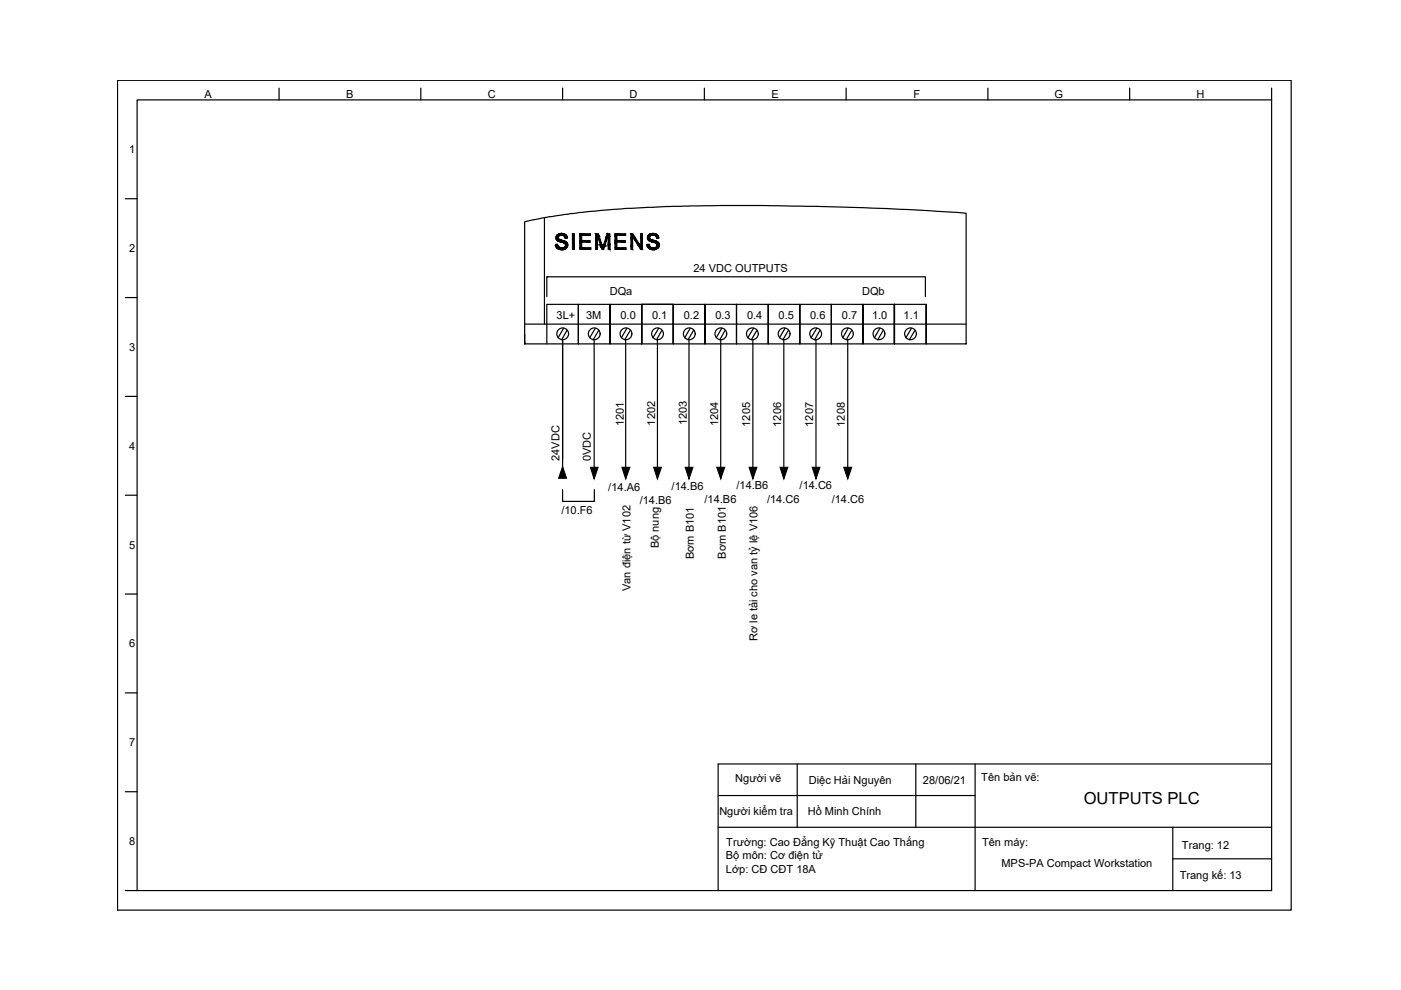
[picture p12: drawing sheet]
<svg xmlns="http://www.w3.org/2000/svg" width="297mm" height="210mm" viewBox="0 0 297 210" stroke-linecap="round" stroke-linejoin="round" font-family="sans-serif">
<defs><g id="words">
<text font-size="3.5" x="229.8" y="170.4">OUTPUTS PLC</text>
<g font-size="2.3">
<text x="43.3" y="20.8">A</text>
<text x="73.4" y="20.8">B</text>
<text x="103.4" y="20.8">C</text>
<text x="133.5" y="20.8">D</text>
<text x="163.6" y="20.8">E</text>
<text x="193.7" y="20.8">F</text>
<text x="223.6" y="20.8">G</text>
<text x="253.7" y="20.8">H</text>
<text x="27.4" y="32.5">1</text>
<text x="27.4" y="53.5">2</text>
<text x="147" y="57.8">24 VDC OUTPUTS</text>
<text x="129.3" y="62.6">DQa</text>
<text x="182.8" y="62.6">DQb</text>
<text x="118" y="67.6">3L+</text>
<text x="124.3" y="67.6">3M</text>
<text x="131.6" y="67.6">0.0</text>
<text x="138.2" y="67.6">0.1</text>
<text x="145" y="67.6">0.2</text>
<text x="151.7" y="67.6">0.3</text>
<text x="158.4" y="67.6">0.4</text>
<text x="165.1" y="67.6">0.5</text>
<text x="171.8" y="67.6">0.6</text>
<text x="178.5" y="67.6">0.7</text>
<text x="184.9" y="67.6">1.0</text>
<text x="191.6" y="67.6">1.1</text>
<text x="27.4" y="74.4">3</text>
<text x="27.4" y="95.3">4</text>
<text x="132.3" y="90.3" transform="rotate(-90 132.3 90.3)">1201</text>
<text x="138.9" y="90.2" transform="rotate(-90 138.9 90.2)">1202</text>
<text x="145.6" y="90.1" transform="rotate(-90 145.6 90.1)">1203</text>
<text x="152.3" y="90.4" transform="rotate(-90 152.3 90.4)">1204</text>
<text x="159" y="90.5" transform="rotate(-90 159 90.5)">1205</text>
<text x="165.6" y="90.5" transform="rotate(-90 165.6 90.5)">1206</text>
<text x="172.4" y="90.5" transform="rotate(-90 172.4 90.5)">1207</text>
<text x="179.1" y="90.5" transform="rotate(-90 179.1 90.5)">1208</text>
<text x="118.6" y="97.7" transform="rotate(-90 118.6 97.7)">24VDC</text>
<text x="125.3" y="97.8" transform="rotate(-90 125.3 97.8)">0VDC</text>
<text x="129" y="104.1">/14.A6</text>
<text x="135.6" y="106.8">/14.B6</text>
<text x="142.4" y="103.9">/14.B6</text>
<text x="149.4" y="106.7">/14.B6</text>
<text x="156.2" y="103.7">/14.B6</text>
<text x="162.6" y="106.7">/14.C6</text>
<text x="169.5" y="103.7">/14.C6</text>
<text x="176.3" y="106.7">/14.C6</text>
<text x="119" y="109">/10.F6</text>
<text x="27.4" y="116.3">5</text>
<text x="139.7" y="116.3" transform="rotate(-90 139.7 116.3)">Bộ nung</text>
<text x="147.1" y="118.6" transform="rotate(-90 147.1 118.6)">Bơm B101</text>
<text x="153.9" y="118.5" transform="rotate(-90 153.9 118.5)">Bơm B101</text>
<text x="133.7" y="125.3" transform="rotate(-90 133.7 125.3)">Van điện từ V102</text>
<text x="27.4" y="137.3">6</text>
<text x="160.6" y="135.9" transform="rotate(-90 160.6 135.9)">Rơ le tải cho van tỷ lệ V106</text>
<text x="27.4" y="158.2">7</text>
<text x="155.9" y="165.8">Người vẽ</text>
<text x="171.5" y="166.2">Diệc Hải Nguyên</text>
<text x="195.7" y="166.1">28/06/21</text>
<text x="208.1" y="165.5">Tên bản vẽ:</text>
<text x="152.5" y="172.9">Người kiểm tra</text>
<text x="171.3" y="172.9">Hồ Minh Chính</text>
<text x="27.4" y="179.2">8</text>
<text x="154" y="179.3">Trường: Cao Đẳng Kỹ Thuật Cao Thắng</text>
<text x="208.2" y="179.4">Tên máy:</text>
<text x="153.9" y="182.2">Bộ môn: Cơ điện tử</text>
<text x="153.9" y="185">Lớp: CĐ CĐT 18A</text>
<text x="212.3" y="183.9">MPS-PA Compact Workstation</text>
<text x="250.6" y="180">Trang: 12</text>
<text x="250.1" y="186.3">Trang kế: 13</text>
</g>
</g></defs>
<!-- layer: 0 -->
<g fill="none" stroke="#000" stroke-width=".25">
<path d="M24.9 17h248.9v176h-248.9zM59.2 18.7v2.5M89.2 18.7v2.5M119.3 18.7v2.5M149.3 18.7v2.5M179.4 18.7v2.5M209.5 18.7v2.5M239.5 18.7v2.5M269.6 18.7v2.5M26.6 42.1h2.5M26.6 63.1h2.5M26.6 84h2.5"/>
<path d="M26.6 105h2.5M26.6 126h2.5M26.6 146.9h2.5M26.6 167.9h2.5M152.3 175.4h117.3M152.3 168.7h54.4M169 162v13.4M194.2 162v13.4M206.7 162v26.8M248.7 175.4v13.4M269.6 162h-117.3v26.8M26.6 188.8h243v-167.6h-240.5v167.6"/>
<path d="M248.7 182.1h20.9"/>
</g>
<!-- layer: PDF18_TEXT -->
<g fill="#000" stroke="#000" stroke-width=".21">
<path d="M117.8 51.8h.4zM119.8 50.5h.4zM137.4 50.7h.5zM137.2 51.8h.4zM139.1 51.6h.6zM139.2 50.5h.4z"/>
<path d="M118 50.1h.4zM118 50.1h.4z"/>
<path d="M118 50.7h.5zM118 50.7h.5z"/>
<path d="M117.8 51.8h.4zM117.8 51.8h.4z"/>
<path d="M117.8 51.8l.4 .1zM117.8 51.8l.4 .1z"/>
<path d="M117.8 51.9h.4zM117.8 51.9h.4z"/>
<path d="M117.8 51.9l.4 .1zM117.8 51.9l.4 .1z"/>
<path d="M117.8 52h.4zM117.8 52h.4z"/>
<path d="M117.8 52h.4zM117.8 52h.4z"/>
<path d="M117.8 52h.5zM117.8 52h.5z"/>
<path d="M117.8 52l.5 .1zM117.8 52l.5 .1z"/>
<path d="M117.8 52.1h.5zM117.8 52.1h.5z"/>
<path d="M117.9 50.3h.4zM117.9 50.3h.4z"/>
<path d="M117.9 50.3h.4zM117.9 50.3h.4z"/>
<path d="M117.9 50.3l.4 .1zM117.9 50.3l.4 .1z"/>
<path d="M117.9 50.4h.4zM117.9 50.4h.4z"/>
<path d="M117.9 50.4l.4 .1zM117.9 50.4l.4 .1z"/>
<path d="M117.8 52.1l.5 .1zM117.8 52.1l.5 .1z"/>
<path d="M117.8 52.2h.5zM117.8 52.2h.5z"/>
<path d="M117.9 52.2l.4 .1zM117.9 52.2l.4 .1z"/>
<path d="M118 50.2h.3zM117.9 50.2h.4z"/>
<path d="M117.9 50.2l.4 .1zM117.9 50.2l.4 .1z"/>
<path d="M117.9 50.3h.4zM117.9 50.3h.4z"/>
<path d="M117.9 50.5h.4zM117.9 50.5h.4zM117.9 50.5h.4zM117.9 50.5h.4z"/>
<path d="M117.9 50.5l.4 .1zM117.9 50.5l.4 .1z"/>
<path d="M117.9 50.6h.5zM117.9 50.6h.5z"/>
<path d="M117.9 52.3h.5zM117.9 52.3h.5z"/>
<path d="M118 50.1h.4zM118 50.1l.3 .1z"/>
<path d="M118 50.6h.4zM118 50.6h.4z"/>
<path d="M118 50.1h.4zM118 50.1h.4z"/>
<path d="M118 50.1h.4zM118 50.1h.4z"/>
<path d="M118 50.6l.4 .1zM118 50.6l.4 .1z"/>
<path d="M118 50.7h.5zM118 50.7h.5z"/>
<path d="M117.9 52.3h.5zM117.9 52.3h.5z"/>
<path d="M117.9 52.3h.5zM117.9 52.3h.5z"/>
<path d="M117.9 52.3l.6 .1zM117.9 52.3l.6 .1z"/>
<path d="M118 52.4h.6zM118 52.4h.6z"/>
<path d="M118 50h.5zM118 50l.5 .1z"/>
<path d="M118 50h.6zM118 50h.5z"/>
<path d="M118 50.7l.6 .1zM118 50.7l.6 .1z"/>
<path d="M118 52.4l.6 .1zM118 52.4l.6 .1z"/>
<path d="M118.1 49.9h.5zM118.1 49.9l.5 .1z"/>
<path d="M118 50.8h.7zM118 50.8h.7z"/>
<path d="M118 52.5h.7zM118 52.5h.7z"/>
<path d="M118.1 49.9h.7zM118.1 49.9h.6z"/>
<path d="M118 50.8l.8 .1zM118 50.8l.8 .1z"/>
<path d="M118 52.5h.8zM118 52.5h.8z"/>
<path d="M118 50.9h.9zM118 50.9h.9z"/>
<path d="M118.1 52.5h.9zM118.1 52.5h.9z"/>
<path d="M118.1 49.9h.9zM118.1 49.9h.8z"/>
<path d="M118.1 50.9h1zM118.1 50.9h1z"/>
<path d="M118.9 49.5h.3zM118.9 49.5h.3z"/>
<path d="M118.1 50.9l1.2 .1zM118.1 50.9l1.2 .1z"/>
<path d="M118.1 51h1.3zM118.1 51h1.3z"/>
<path d="M118.7 49.5h.8zM118.7 49.5h.8z"/>
<path d="M118.2 51h1.3zM118.2 51h1.3z"/>
<path d="M118.8 52.9h.7zM118.8 52.9h.6z"/>
<path d="M118.6 49.5l.9 .1zM118.6 49.5l.9 .1z"/>
<path d="M118.2 51l1.4 .1zM118.2 51l1.4 .1z"/>
<path d="M118.6 52.9h.9zM118.6 52.9h.9z"/>
<path d="M118.5 49.6h1.2zM118.5 49.6h1.2z"/>
<path d="M119.7 50.1h.5zM119.7 50.1h.5z"/>
<path d="M118.2 51.1h1.5zM118.2 51.1h1.5z"/>
<path d="M118.4 49.6h1.3zM118.4 49.6h1.3z"/>
<path d="M118.5 52.8h1.2zM118.5 52.8l1.2 .1z"/>
<path d="M118.3 49.6l1.5 .1zM118.3 49.6l1.5 .1z"/>
<path d="M118.3 51.1l1.4 .1zM118.3 51.1l1.4 .1z"/>
<path d="M118.4 52.8h1.3zM118.4 52.8h1.3z"/>
<path d="M118.3 49.7h1.6zM118.3 49.7h1.6z"/>
<path d="M118.4 51.2h1.5zM118.4 51.2h1.5z"/>
<path d="M118.3 52.8h1.5zM118.3 52.8h1.5z"/>
<path d="M118.3 49.7l1.6 .1zM118.3 49.7l1.6 .1z"/>
<path d="M118.5 51.2h1.4zM118.5 51.2h1.4z"/>
<path d="M118.2 49.8h1.8zM118.2 49.8h1.8z"/>
<path d="M119.9 52h.4zM119.9 52h.4z"/>
<path d="M118.3 52.7h1.6zM118.3 52.7l1.6 .1z"/>
<path d="M118.2 49.8h1.8zM118.2 49.8h1.8z"/>
<path d="M118.1 49.8l1.9 .1zM118.1 49.8l1.9 .1z"/>
<path d="M118.6 51.2h1.4zM118.6 51.2h1.4z"/>
<path d="M118.6 51.2l1.4 .1zM118.6 51.2l1.4 .1z"/>
<path d="M118.2 52.7h1.8zM118.2 52.7h1.8z"/>
<path d="M118.2 52.7h1.8zM118.2 52.7h1.7z"/>
<path d="M119.1 49.9h.9zM119.1 49.9h.9z"/>
<path d="M118.8 51.3h1.2zM118.8 51.3h1.2z"/>
<path d="M119.4 49.9h.7zM119.4 49.9h.7z"/>
<path d="M118.9 51.3l1.2 .1zM118.9 51.3l1.2 .1z"/>
<path d="M118.1 52.6h1.9zM118.1 52.6l1.9 .1z"/>
<path d="M119.5 49.9l.6 .1zM119.5 49.9l.6 .1z"/>
<path d="M119.5 50h.6zM119.5 50h.6z"/>
<path d="M119.6 50l.5 .1zM119.6 50l.5 .1z"/>
<path d="M118.1 52.6h2zM118.1 52.6h1.9z"/>
<path d="M119.6 50.1h.6zM119.6 50.1h.6z"/>
<path d="M119.1 51.4h1.1zM119.1 51.4h1.1z"/>
<path d="M119.4 52.5h.7zM119.3 52.5h.8z"/>
<path d="M118.1 52.5h2zM118.1 52.5l2 .1z"/>
<path d="M119.7 50.1h.5zM119.7 50.1h.5z"/>
<path d="M119.7 50.1l.5 .1zM119.7 50.1l.5 .1z"/>
<path d="M119.7 50.2h.5zM119.7 50.2h.5z"/>
<path d="M119.7 50.2l.5 .1zM119.7 50.2l.5 .1z"/>
<path d="M119.7 50.3h.5zM119.7 50.3h.5z"/>
<path d="M119.2 51.4h1zM119.2 51.4h1z"/>
<path d="M119.3 51.4h.9zM119.3 51.4h.9z"/>
<path d="M119.5 51.4l.7 .1zM119.5 51.4l.7 .1z"/>
<path d="M119.7 52.4l.5 .1zM119.7 52.4l.5 .1z"/>
<path d="M119.6 52.5h.6zM119.5 52.5h.7z"/>
<path d="M119.5 52.5h.7zM119.5 52.5h.6z"/>
<path d="M119.7 50.3h.5zM119.7 50.3h.5z"/>
<path d="M119.8 50.3h.4zM119.8 50.3h.4z"/>
<path d="M119.8 50.3l.4 .1zM119.8 50.3l.4 .1z"/>
<path d="M119.8 50.4h.4zM119.8 50.4h.4z"/>
<path d="M119.8 50.4l.4 .1zM119.8 50.4l.4 .1z"/>
<path d="M119.8 50.5h.4zM119.8 50.5h.4z"/>
<path d="M119.5 51.5h.7zM119.5 51.5h.7z"/>
<path d="M119.6 51.5l.6 .1zM119.6 51.5l.6 .1z"/>
<path d="M119.7 51.6h.6zM119.7 51.6h.6zM119.7 51.6h.6zM119.7 51.6h.6z"/>
<path d="M119.7 52.3l.5 .1zM119.7 52.3l.5 .1z"/>
<path d="M119.7 52.4h.5zM119.7 52.4h.5z"/>
<path d="M119.8 51.6l.5 .1zM119.8 51.6l.5 .1z"/>
<path d="M119.8 52.3h.5zM119.8 52.3h.5z"/>
<path d="M119.8 52.3h.5zM119.8 52.3h.4z"/>
<path d="M119.8 51.7h.5zM119.8 51.7h.5z"/>
<path d="M119.8 51.7h.5zM119.8 51.7h.5z"/>
<path d="M119.8 51.7l.5 .1zM119.8 51.7l.5 .1z"/>
<path d="M119.9 51.8h.4zM119.9 51.8h.4zM119.9 51.8h.4zM119.9 51.8h.4z"/>
<path d="M119.9 52.1l.4 .1zM119.9 52.1l.4 .1z"/>
<path d="M119.9 52.2h.4zM119.9 52.2h.4z"/>
<path d="M119.9 52.2l.4 .1zM119.9 52.2l.4 .1z"/>
<path d="M119.9 52.3h.4zM119.9 52.3h.4z"/>
<path d="M119.9 51.8l.4 .1zM119.9 51.8l.4 .1z"/>
<path d="M119.9 51.9h.4zM119.9 51.9h.4z"/>
<path d="M119.9 51.9l.4 .1zM119.9 51.9l.4 .1z"/>
<path d="M119.9 52h.4zM119.9 52h.4z"/>
<path d="M119.9 52h.4zM119.9 52h.4z"/>
<path d="M119.9 52l.4 .1zM119.9 52l.4 .1z"/>
<path d="M119.9 52.1h.4zM119.9 52.1h.4z"/>
<path d="M121.4 49.5v3.4h.4zM121.4 49.5h.4v3.4z"/>
<path d="M122.9 49.9l.4 1.1v-1.1zM122.9 49.9l.4 1.1h-.4z"/>
<path d="M122.9 51.4l.4 1.1v-1.1zM122.9 51.4l.4 1.1h-.4z"/>
<path d="M122.9 51l2.2 .4v-.4zM122.9 51l2.2 .4h-2.2z"/>
<path d="M122.9 49.5l2.3 .4v-.4zM122.9 49.5l2.3 .4h-2.3z"/>
<path d="M122.9 52.5l2.4 .4v-.4zM122.9 52.5l2.4 .4h-2.4z"/>
<path d="M126.3 50.1h.4zM126.3 50.1h.4z"/>
<path d="M126.3 50.1l.4 2.8v-2.8zM126.3 50.1l.4 2.8h-.4z"/>
<path d="M126.3 49.5l.7 .6-.1-.6zM126.3 49.5l.7 .6h-.7z"/>
<path d="M126.7 50.1h.4zM126.7 50.1h.4z"/>
<path d="M126.7 50.1l.9 1.8-.5-1.8zM126.7 50.1l.9 1.8h-.3z"/>
<path d="M127.3 51.9l.4 .1zM127.3 51.9l.4 .1z"/>
<path d="M127.3 52h.4zM127.3 52h.4z"/>
<path d="M127.3 52l.4 .1zM127.3 52l.4 .1z"/>
<path d="M127.4 52.1h.3zM127.4 52.1h.3z"/>
<path d="M127.4 52.1l.3 .1zM127.4 52.1l.3 .1z"/>
<path d="M127.4 52.2l.3 .1zM127.4 52.2l.3 .1z"/>
<path d="M127.4 52.3h.3zM127.4 52.3h.3z"/>
<path d="M127.4 52.3h.4zM127.4 52.3h.4z"/>
<path d="M127.4 52.3h.4zM127.4 52.3h.4z"/>
<path d="M127.4 52.3l.4 .1zM127.4 52.3l.4 .1z"/>
<path d="M127.5 52.4h.3zM127.5 52.4h.3z"/>
<path d="M127.8 52.3h.4zM127.8 52.3h.4z"/>
<path d="M127.8 52.3l.3 .1zM127.8 52.3l.3 .1z"/>
<path d="M127.8 52.4h.3zM127.8 52.4h.3z"/>
<path d="M127.5 52.4l.5 .5 .1-.5zM127.5 52.4l.5 .5h-.4z"/>
<path d="M127.9 52.2l.3 .1zM127.9 52.2l.3 .1z"/>
<path d="M127.8 52.3h.4zM127.8 52.3h.4z"/>
<path d="M127.8 52.3h.4zM127.8 52.3h.3z"/>
<path d="M127.9 52.1h.3zM127.9 52.1h.3z"/>
<path d="M127.9 52.1h.3zM127.9 52.1l.3 .1z"/>
<path d="M128 52h.3zM128 52h.3z"/>
<path d="M127.9 52h.4zM127.9 52h.4z"/>
<path d="M127.9 52h.4zM127.9 52l.3 .1z"/>
<path d="M128 51.9h.3zM128 51.9l.3 .1z"/>
<path d="M128.6 50.1l-.3 1.8 .6-1.8zM128.6 50.1l-.3 1.8h-.3z"/>
<path d="M128.7 49.5l.6 .6v-.6zM128.7 49.5l.6 .6h-.7z"/>
<path d="M128.9 50.1l.4 1.8v-1.8zM128.9 50.1l.4 1.8h-.4z"/>
<path d="M128.9 51.9l.4 1v-1zM128.9 51.9l.4 1h-.4z"/>
<path d="M130.4 49.9l.4 1.1v-1.1zM130.4 49.9l.4 1.1h-.4z"/>
<path d="M130.4 51.4l.4 1.1v-1.1zM130.4 51.4l.4 1.1h-.4z"/>
<path d="M130.4 51l2.2 .4v-.4zM130.4 51l2.2 .4h-2.2z"/>
<path d="M130.4 49.5l2.3 .4v-.4zM130.4 49.5l2.3 .4h-2.3z"/>
<path d="M130.4 52.5l2.3 .4v-.4zM130.4 52.5l2.3 .4h-2.3z"/>
<path d="M133.8 50.3l.3 1.9v-1.9zM133.8 50.3l.3 1.9h-.3z"/>
<path d="M133.8 52.2l.3 .7v-.7zM133.8 52.2l.3 .7h-.3z"/>
<path d="M133.8 49.5l.8 .8-.4-.8zM133.8 49.5l.8 .8h-.8z"/>
<path d="M134.1 50.3l1.7 1.9-1.2-1.9zM134.1 50.3l1.7 1.9h-.4z"/>
<path d="M135.8 49.5l.4 2.7v-2.7zM135.8 49.5l.4 2.7h-.4z"/>
<path d="M135.4 52.2l.8 .7v-.7zM135.4 52.2l.8 .7h-.4z"/>
<path d="M137.2 51.8h.4zM137.2 51.8h.4z"/>
<path d="M137.2 52h.5zM137.2 52h.5z"/>
<path d="M137.3 50.3h.4zM137.3 50.3h.4z"/>
<path d="M137.5 49.9h.9zM137.5 49.9h.9z"/>
<path d="M137.2 51.8l.4 .1zM137.2 51.8l.4 .1z"/>
<path d="M137.2 51.9h.4zM137.2 51.9h.4z"/>
<path d="M137.2 51.9l.4 .1zM137.2 51.9l.4 .1z"/>
<path d="M137.2 52h.5zM137.2 52h.5z"/>
<path d="M137.2 52h.5zM137.2 52h.5z"/>
<path d="M137.2 52l.5 .1zM137.2 52l.5 .1z"/>
<path d="M137.3 50.3h.4zM137.3 50.3h.4z"/>
<path d="M137.3 50.3l.4 .1zM137.3 50.3l.4 .1z"/>
<path d="M137.3 50.4h.4zM137.3 50.4h.4z"/>
<path d="M137.3 50.4l.4 .1zM137.3 50.4l.4 .1z"/>
<path d="M137.3 50.5h.4zM137.3 50.5h.4zM137.3 50.5h.4zM137.3 50.5h.4z"/>
<path d="M137.2 52.1h.5zM137.2 52.1h.5z"/>
<path d="M137.3 52.1l.4 .1zM137.3 52.1l.4 .1z"/>
<path d="M137.3 52.2h.4zM137.3 52.2h.4z"/>
<path d="M137.3 52.2l.4 .1zM137.3 52.2l.4 .1z"/>
<path d="M137.3 50.2l.4 .1zM137.3 50.2l.4 .1z"/>
<path d="M137.3 50.3h.4zM137.3 50.3h.4z"/>
<path d="M137.3 50.5l.4 .1zM137.3 50.5l.4 .1z"/>
<path d="M137.3 50.6h.5zM137.3 50.6h.5z"/>
<path d="M137.3 52.3h.5zM137.3 52.3h.5z"/>
<path d="M137.4 50.1h.4zM137.4 50.1h.4z"/>
<path d="M137.4 50.1h.4zM137.4 50.1h.4z"/>
<path d="M137.4 50.1l.4 .1zM137.4 50.1l.4 .1z"/>
<path d="M137.4 50.2h.4zM137.4 50.2h.3z"/>
<path d="M137.3 50.6h.5zM137.3 50.6h.5z"/>
<path d="M137.4 50.6l.4 .1zM137.4 50.6l.4 .1z"/>
<path d="M137.3 52.3h.5zM137.3 52.3h.5z"/>
<path d="M137.3 52.3h.6zM137.3 52.3h.6z"/>
<path d="M137.4 50.1h.5zM137.4 50.1h.4z"/>
<path d="M137.4 50.7h.5zM137.4 50.7h.5zM137.4 50.7h.5z"/>
<path d="M137.3 52.3l.6 .1zM137.3 52.3l.6 .1z"/>
<path d="M137.4 50l.5 .1zM137.4 50l.5 .1z"/>
<path d="M137.4 52.4h.5zM137.4 52.4h.5z"/>
<path d="M137.4 50h.6zM137.4 50h.5z"/>
<path d="M137.4 50.7l.6 .1zM137.4 50.7l.6 .1z"/>
<path d="M137.4 52.4l.6 .1zM137.4 52.4l.6 .1z"/>
<path d="M137.5 49.9h.5zM137.4 50h.6z"/>
<path d="M137.4 52.5h.7zM137.4 52.5h.7z"/>
<path d="M137.4 50.8h.7zM137.4 50.8h.7z"/>
<path d="M137.5 49.9h.6zM137.5 49.9h.6z"/>
<path d="M137.4 50.8l.8 .1zM137.4 50.8l.8 .1z"/>
<path d="M137.4 52.5h.8zM137.4 52.5h.8z"/>
<path d="M137.4 50.9h.9zM137.4 50.9h.9z"/>
<path d="M137.4 52.5h1zM137.4 52.5h1z"/>
<path d="M137.5 50.9h1zM137.5 50.9h1z"/>
<path d="M138.4 49.5h.2zM138.4 49.5h.2z"/>
<path d="M137.5 50.9l1.2 .1zM137.5 50.9l1.2 .1z"/>
<path d="M137.5 51h1.3zM137.5 51h1.3z"/>
<path d="M138.1 49.5h.7zM138.1 49.5h.7z"/>
<path d="M137.6 51h1.3zM137.6 51h1.3z"/>
<path d="M138.2 52.9h.6zM138.2 52.9h.6z"/>
<path d="M138 49.5l1 .1zM137.9 49.6h1.1z"/>
<path d="M137.6 51l1.4 .1zM137.6 51l1.4 .1z"/>
<path d="M138 52.9h1zM138 52.9h.9z"/>
<path d="M137.9 49.6h1.2zM137.9 49.6h1.2z"/>
<path d="M137.7 51.1h1.4zM137.7 51.1h1.4z"/>
<path d="M137.8 49.6h1.3zM137.8 49.6h1.3z"/>
<path d="M137.9 52.8h1.2zM137.9 52.8l1.2 .1z"/>
<path d="M137.7 49.6l1.5 .1zM137.7 49.6l1.5 .1z"/>
<path d="M137.7 51.1l1.5 .1zM137.7 51.1l1.5 .1z"/>
<path d="M137.8 52.8h1.4zM137.8 52.8h1.3z"/>
<path d="M137.7 49.7h1.6zM137.7 49.7h1.6z"/>
<path d="M137.8 51.2h1.5zM137.8 51.2h1.5z"/>
<path d="M139.2 52.3h.5zM139.2 52.3h.5z"/>
<path d="M137.7 52.8h1.5zM137.7 52.8h1.5z"/>
<path d="M137.7 49.7l1.6 .1zM137.7 49.7l1.6 .1z"/>
<path d="M137.6 49.8h1.7zM137.6 49.8h1.7z"/>
<path d="M137.9 51.2h1.4zM137.9 51.2h1.4z"/>
<path d="M139.3 52h.4zM139.3 52h.4z"/>
<path d="M137.7 52.7h1.6zM137.7 52.7l1.6 .1z"/>
<path d="M137.6 49.8h1.8zM137.6 49.8h1.8z"/>
<path d="M137.9 51.2h1.5zM137.9 51.2h1.5z"/>
<path d="M137.7 52.7h1.6zM137.7 52.7h1.6z"/>
<path d="M137.5 49.8l1.9 .1zM137.5 49.8l1.9 .1z"/>
<path d="M138.1 51.2l1.3 .1zM138.1 51.2l1.3 .1z"/>
<path d="M137.6 52.7h1.8zM137.6 52.7h1.7z"/>
<path d="M138.5 49.9h.9zM138.5 49.9h.9z"/>
<path d="M138.8 49.9h.6zM138.8 49.9h.6z"/>
<path d="M138.8 49.9l.7 .1zM138.8 49.9l.7 .1z"/>
<path d="M138.2 51.3h1.2zM138.2 51.3h1.2z"/>
<path d="M138.3 51.3l1.2 .1zM138.3 51.3l1.2 .1z"/>
<path d="M137.5 52.6l1.9 .1zM137.5 52.6l1.9 .1z"/>
<path d="M138.9 50h.6zM138.9 50h.6z"/>
<path d="M139 50l.5 .1zM139 50l.5 .1z"/>
<path d="M137.5 52.6h2zM137.5 52.6h1.9z"/>
<path d="M139 50.1h.5zM139 50.1h.5z"/>
<path d="M139 50.1h.6zM139 50.1h.6z"/>
<path d="M138.5 51.4h1.1zM138.5 51.4h1.1z"/>
<path d="M138.8 52.5h.7zM138.7 52.5h.8z"/>
<path d="M137.5 52.5h2zM137.5 52.5l2 .1z"/>
<path d="M139.1 50.1h.5zM139.1 50.1h.5z"/>
<path d="M139.1 50.1l.5 .1zM139.1 50.1l.5 .1z"/>
<path d="M139.1 50.2h.5zM139.1 50.2h.5z"/>
<path d="M138.6 51.4h1zM138.6 51.4h1z"/>
<path d="M138.8 51.4h.8zM138.8 51.4h.8z"/>
<path d="M138.9 52.5h.7zM138.8 52.5h.7z"/>
<path d="M139.1 50.2l.5 .1zM139.1 50.2l.5 .1z"/>
<path d="M139.2 50.3h.4zM139.2 50.3h.4z"/>
<path d="M139.2 50.3h.4zM139.2 50.3h.4z"/>
<path d="M138.8 51.4l.8 .1zM138.8 51.4l.8 .1z"/>
<path d="M139.1 52.4l.5 .1zM139.1 52.4l.5 .1z"/>
<path d="M139 52.5h.6zM139 52.5h.6z"/>
<path d="M139.2 50.3h.4zM139.2 50.3h.4z"/>
<path d="M139.2 50.3l.4 .1zM139.2 50.3l.4 .1z"/>
<path d="M139.2 50.4h.4zM139.2 50.4h.4z"/>
<path d="M139.2 50.4l.4 .1zM139.2 50.4l.4 .1z"/>
<path d="M139.2 50.5h.4zM139.2 50.5h.4z"/>
<path d="M139 51.5h.6zM139 51.5h.6z"/>
<path d="M139 51.5l.6 .1zM139 51.5l.6 .1z"/>
<path d="M139.1 51.6h.6zM139.1 51.6h.6zM139.1 51.6h.6z"/>
<path d="M139.2 52.3l.4 .1zM139.2 52.3l.4 .1z"/>
<path d="M139.1 52.4h.5zM139.1 52.4h.5z"/>
<path d="M139.2 51.6l.5 .1zM139.2 51.6l.5 .1z"/>
<path d="M139.2 51.7h.5zM139.2 51.7h.5z"/>
<path d="M139.2 51.7h.5zM139.2 51.7h.5z"/>
<path d="M139.2 51.7l.5 .1zM139.2 51.7l.5 .1z"/>
<path d="M139.3 51.8h.4zM139.3 51.8h.4z"/>
<path d="M139.3 51.8h.4zM139.3 51.8h.4z"/>
<path d="M139.3 52.1l.4 .1zM139.3 52.1l.4 .1z"/>
<path d="M139.3 52.2h.4zM139.3 52.2h.4z"/>
<path d="M139.3 52.2l.4 .1zM139.3 52.2l.4 .1z"/>
<path d="M139.3 52.3h.4zM139.3 52.3h.4z"/>
<path d="M139.2 52.3h.5zM139.2 52.3h.4z"/>
<path d="M139.3 51.8l.4 .1zM139.3 51.8l.4 .1z"/>
<path d="M139.3 51.9h.4zM139.3 51.9h.4z"/>
<path d="M139.3 51.9l.4 .1zM139.3 51.9l.4 .1z"/>
<path d="M139.3 52h.4zM139.3 52h.4z"/>
<path d="M139.3 52h.4zM139.3 52h.4z"/>
<path d="M139.3 52l.4 .1zM139.3 52l.4 .1z"/>
<path d="M139.3 52.1h.4zM139.3 52.1h.4z"/>
</g>
<!-- layer: PDF18_Main Layer -->
<path d="M111.2 47l5.3-1.1 6.3-.8 9.7-.9 8.8-.4 20.6-.2 18.3 .4a461.8 461.8 0 0 1 24.6 1.2v27.7h-93.6zM115.4 46.2v22.5M115.9 58.7h.1M111.2 70.8v2.1v-.4M111.2 68.7h93.6M115.9 72.9v-8.4h6.7v8.4v-8.4h6.8v8.4v-8.4h6.6v8.4v-8.4h6.7v8.4v-8.4h-6.7v8.4M115.9 62.9v-4.2h80.3v4.2M142.7 64.5h6.8v8.4v-8.4h13.4v8.4v-8.4h6.7v8.4v-8.4h6.7v8.4v-8.4h6.7v8.4v-8.4h6.6v8.4v-8.4v8.4v-8.4h6.8v8.4v-8.4M156.2 64.5v8.4v-8.4" fill="none" stroke="#000" stroke-width=".25"/>
<!-- layer: PDF18_Drawn Layer -->
<g fill="none" stroke="#000" stroke-width=".25">
<path d="M119.5 69.6l-1.2 2M120.2 70l-1.1 2.1M126.2 69.6l-1.2 2M126.9 70l-1.1 2.1M132.9 69.6l-1.2 2M133.6 70l-1.2 2.1M139.6 69.6l-1.2 2M140.3 70l-1.1 2.1M146.3 69.6l-1.2 2M147.1 70l-1.2 2.1M153 69.6l-1.2 2M153.7 70l-1.1 2.1"/>
<path d="M159.8 69.6l-1.3 2M160.5 70l-1.2 2.1M166.4 69.6l-1.1 2M167.2 70l-1.2 2.1M173.2 69.6l-1.3 2M173.8 70l-1.1 2.1M179.8 69.6l-1.1 2M180.6 70l-1.2 2.1M186.5 69.6l-1.1 2M187.3 70l-1.2 2.1M193.2 69.6l-1.1 2M194 70l-1.2 2.1"/>
<circle cx="119.3" cy="70.8" r="1.25"/>
<circle cx="126" cy="70.8" r="1.25"/>
<circle cx="132.7" cy="70.8" r="1.25"/>
<circle cx="139.4" cy="70.8" r="1.25"/>
<circle cx="146.1" cy="70.8" r="1.25"/>
<circle cx="152.8" cy="70.8" r="1.25"/>
<circle cx="159.5" cy="70.8" r="1.25"/>
<circle cx="166.2" cy="70.8" r="1.25"/>
<circle cx="172.9" cy="70.8" r="1.25"/>
<circle cx="179.7" cy="70.8" r="1.25"/>
<circle cx="186.4" cy="70.8" r="1.25"/>
<circle cx="193" cy="70.8" r="1.25"/>
</g>
<!-- layer: PDF18_Device Layer -->
<path d="M119.3 72.1v29.3M126 72.1v29.3M132.7 72.1v29.3M139.4 72.1v29.3M146.1 72.1v29.3M152.8 72.1v29.3M159.6 72.1v29.3M166.2 72.1v29.3M173 72.1v29.3M179.7 72.1v29.3" fill="none" stroke="#000" stroke-width=".25"/>
<path d="M119.3 98.9l.8 2.5h-1.7zM125.2 99.1h1.6l-.8 2.5zM131.9 99.1h1.6l-.8 2.5zM138.6 99.1h1.6l-.8 2.5zM145.3 99.1h1.6l-.8 2.5zM152 99.1h1.7l-.9 2.5zM158.8 99.1h1.7l-.9 2.5zM165.4 99.1h1.6l-.8 2.5zM172.2 99.1h1.6l-.8 2.5zM178.9 99.1h1.7l-.9 2.5z" fill="#000" stroke="#000" stroke-width=".21"/>
<!-- layer: PDF23_Main Layer -->
<path d="M119.3 103.8v2.5h6.7v-2.5" fill="none" stroke="#000" stroke-width=".25"/>
<use href="#words"/>
</svg>
